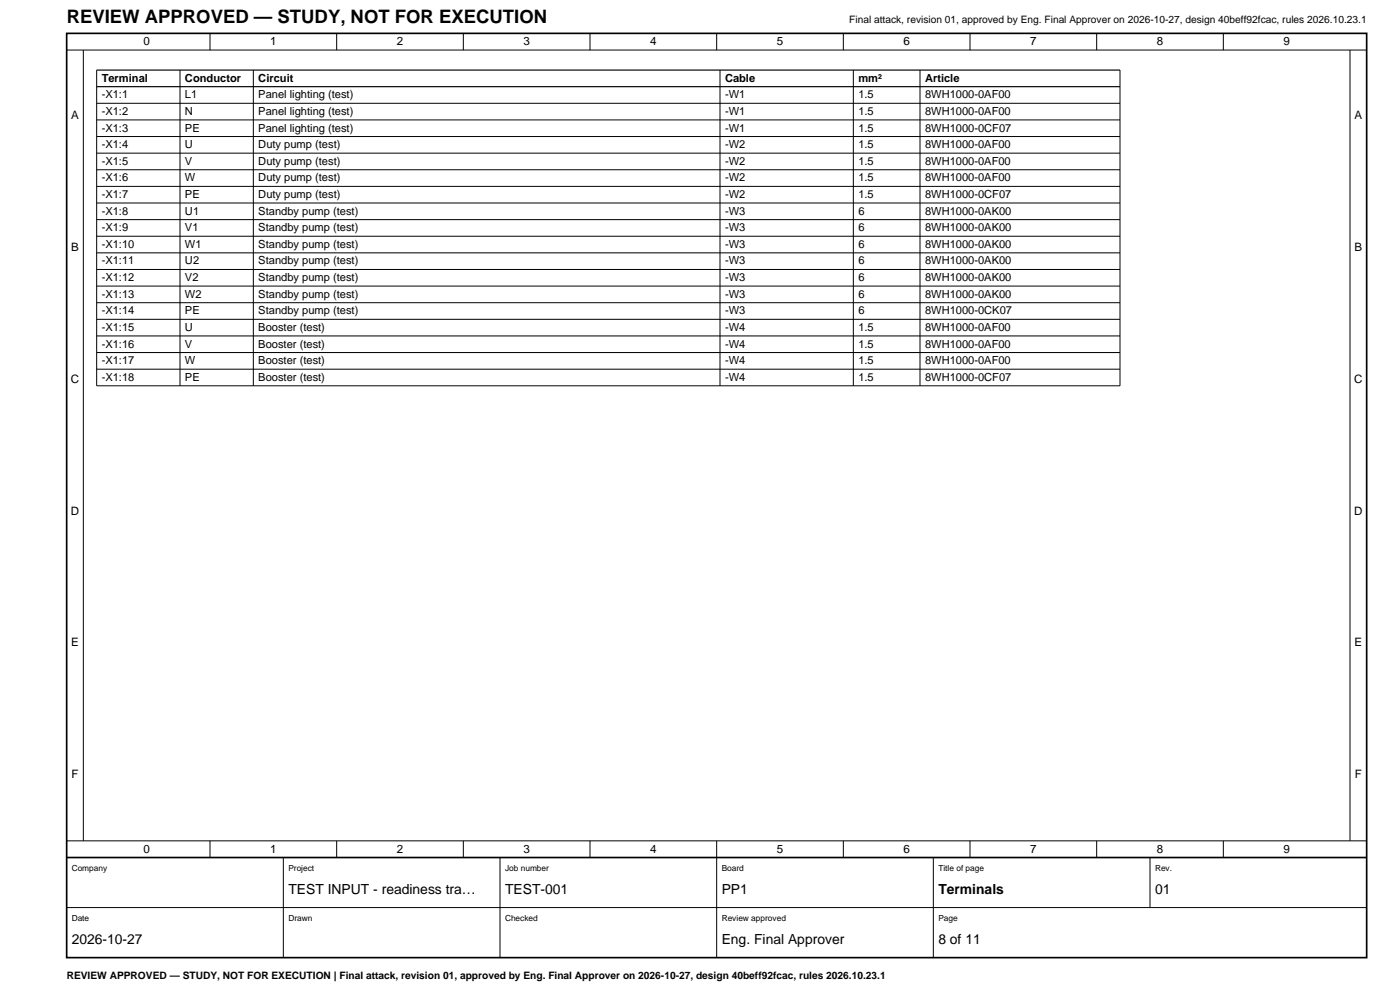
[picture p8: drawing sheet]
<svg xmlns="http://www.w3.org/2000/svg" width="420mm" height="297mm" viewBox="0 0 420 297" stroke-linecap="round" stroke-linejoin="round" font-family="sans-serif">
<defs><g id="words">
<text font-size="5.6" x="20" y="7">REVIEW APPROVED — STUDY, NOT FOR EXECUTION</text>
<g font-size="4.2">
<text x="86.5" y="268">TEST INPUT - readiness tra…</text>
<text x="151.5" y="268">TEST-001</text>
<text x="216.5" y="268">PP1</text>
<text x="281.5" y="268">Terminals</text>
<text x="346.5" y="268">01</text>
<text x="21.5" y="283">2026-10-27</text>
<text x="216.5" y="283">Eng. Final Approver</text>
<text x="281.5" y="283">8 of 11</text>
</g>
<g font-size="3.5">
<text x="43" y="13.6">0</text>
<text x="81" y="13.6">1</text>
<text x="119" y="13.6">2</text>
<text x="157" y="13.6">3</text>
<text x="195" y="13.6">4</text>
<text x="233" y="13.6">5</text>
<text x="271" y="13.6">6</text>
<text x="309" y="13.6">7</text>
<text x="347" y="13.6">8</text>
<text x="385" y="13.6">9</text>
<text x="21.3" y="35.7">A</text>
<text x="406.3" y="35.7">A</text>
<text x="21.3" y="75.2">B</text>
<text x="406.3" y="75.2">B</text>
<text x="21.2" y="114.7">C</text>
<text x="406.2" y="114.7">C</text>
<text x="21.2" y="154.2">D</text>
<text x="406.2" y="154.2">D</text>
<text x="21.3" y="193.7">E</text>
<text x="406.3" y="193.7">E</text>
<text x="21.4" y="233.2">F</text>
<text x="406.4" y="233.2">F</text>
<text x="43" y="255.6">0</text>
<text x="81" y="255.6">1</text>
<text x="119" y="255.6">2</text>
<text x="157" y="255.6">3</text>
<text x="195" y="255.6">4</text>
<text x="233" y="255.6">5</text>
<text x="271" y="255.6">6</text>
<text x="309" y="255.6">7</text>
<text x="347" y="255.6">8</text>
<text x="385" y="255.6">9</text>
</g>
<g font-size="3.3">
<text x="30.5" y="24.5">Terminal</text>
<text x="30.5" y="29.5">-X1:1</text>
<text x="55.5" y="24.5">Conductor</text>
<text x="55.5" y="29.5">L1</text>
<text x="77.5" y="24.5">Circuit</text>
<text x="77.5" y="29.5">Panel lighting (test)</text>
<text x="217.5" y="24.5">Cable</text>
<text x="217.5" y="29.5">-W1</text>
<text x="257.5" y="24.5">mm²</text>
<text x="257.5" y="29.5">1.5</text>
<text x="277.5" y="24.5">Article</text>
<text x="277.5" y="29.5">8WH1000-0AF00</text>
<text x="30.5" y="34.4">-X1:2</text>
<text x="55.5" y="34.4">N</text>
<text x="77.5" y="34.4">Panel lighting (test)</text>
<text x="217.5" y="34.4">-W1</text>
<text x="257.5" y="34.4">1.5</text>
<text x="277.5" y="34.4">8WH1000-0AF00</text>
<text x="30.5" y="39.4">-X1:3</text>
<text x="55.5" y="39.4">PE</text>
<text x="77.5" y="39.4">Panel lighting (test)</text>
<text x="217.5" y="39.4">-W1</text>
<text x="257.5" y="39.4">1.5</text>
<text x="277.5" y="39.4">8WH1000-0CF07</text>
<text x="30.5" y="44.4">-X1:4</text>
<text x="55.5" y="44.4">U</text>
<text x="77.5" y="44.4">Duty pump (test)</text>
<text x="217.5" y="44.4">-W2</text>
<text x="257.5" y="44.4">1.5</text>
<text x="277.5" y="44.4">8WH1000-0AF00</text>
<text x="30.5" y="49.4">-X1:5</text>
<text x="55.5" y="49.4">V</text>
<text x="77.5" y="49.4">Duty pump (test)</text>
<text x="217.5" y="49.4">-W2</text>
<text x="257.5" y="49.4">1.5</text>
<text x="277.5" y="49.4">8WH1000-0AF00</text>
<text x="30.5" y="54.4">-X1:6</text>
<text x="30.5" y="59.3">-X1:7</text>
<text x="55.5" y="54.4">W</text>
<text x="55.5" y="59.3">PE</text>
<text x="77.5" y="54.4">Duty pump (test)</text>
<text x="77.5" y="59.3">Duty pump (test)</text>
<text x="217.5" y="54.4">-W2</text>
<text x="217.5" y="59.3">-W2</text>
<text x="257.5" y="54.4">1.5</text>
<text x="257.5" y="59.3">1.5</text>
<text x="277.5" y="54.4">8WH1000-0AF00</text>
<text x="277.5" y="59.3">8WH1000-0CF07</text>
<text x="30.5" y="64.3">-X1:8</text>
<text x="55.5" y="64.3">U1</text>
<text x="77.5" y="64.3">Standby pump (test)</text>
<text x="217.5" y="64.3">-W3</text>
<text x="257.5" y="64.3">6</text>
<text x="277.5" y="64.3">8WH1000-0AK00</text>
<text x="30.5" y="69.3">-X1:9</text>
<text x="55.5" y="69.3">V1</text>
<text x="77.5" y="69.3">Standby pump (test)</text>
<text x="217.5" y="69.3">-W3</text>
<text x="257.5" y="69.3">6</text>
<text x="277.5" y="69.3">8WH1000-0AK00</text>
<text x="30.5" y="74.3">-X1:10</text>
<text x="55.5" y="74.3">W1</text>
<text x="77.5" y="74.3">Standby pump (test)</text>
<text x="217.5" y="74.3">-W3</text>
<text x="257.5" y="74.3">6</text>
<text x="277.5" y="74.3">8WH1000-0AK00</text>
<text x="30.5" y="79.3">-X1:11</text>
<text x="55.5" y="79.3">U2</text>
<text x="77.5" y="79.3">Standby pump (test)</text>
<text x="217.5" y="79.3">-W3</text>
<text x="257.5" y="79.3">6</text>
<text x="277.5" y="79.3">8WH1000-0AK00</text>
<text x="30.5" y="84.2">-X1:12</text>
<text x="30.5" y="89.2">-X1:13</text>
<text x="55.5" y="84.2">V2</text>
<text x="55.5" y="89.2">W2</text>
<text x="77.5" y="84.2">Standby pump (test)</text>
<text x="77.5" y="89.2">Standby pump (test)</text>
<text x="217.5" y="84.2">-W3</text>
<text x="217.5" y="89.2">-W3</text>
<text x="257.5" y="84.2">6</text>
<text x="257.5" y="89.2">6</text>
<text x="277.5" y="84.2">8WH1000-0AK00</text>
<text x="277.5" y="89.2">8WH1000-0AK00</text>
<text x="30.5" y="94.2">-X1:14</text>
<text x="55.5" y="94.2">PE</text>
<text x="77.5" y="94.2">Standby pump (test)</text>
<text x="217.5" y="94.2">-W3</text>
<text x="257.5" y="94.2">6</text>
<text x="277.5" y="94.2">8WH1000-0CK07</text>
<text x="30.5" y="99.2">-X1:15</text>
<text x="55.5" y="99.2">U</text>
<text x="77.5" y="99.2">Booster (test)</text>
<text x="217.5" y="99.2">-W4</text>
<text x="257.5" y="99.2">1.5</text>
<text x="277.5" y="99.2">8WH1000-0AF00</text>
<text x="30.5" y="104.2">-X1:16</text>
<text x="55.5" y="104.2">V</text>
<text x="77.5" y="104.2">Booster (test)</text>
<text x="217.5" y="104.2">-W4</text>
<text x="257.5" y="104.2">1.5</text>
<text x="277.5" y="104.2">8WH1000-0AF00</text>
<text x="30.5" y="109.1">-X1:17</text>
<text x="55.5" y="109.1">W</text>
<text x="77.5" y="109.1">Booster (test)</text>
<text x="217.5" y="109.1">-W4</text>
<text x="257.5" y="109.1">1.5</text>
<text x="277.5" y="109.1">8WH1000-0AF00</text>
<text x="30.5" y="114.1">-X1:18</text>
<text x="55.5" y="114.1">PE</text>
<text x="77.5" y="114.1">Booster (test)</text>
<text x="217.5" y="114.1">-W4</text>
<text x="257.5" y="114.1">1.5</text>
<text x="277.5" y="114.1">8WH1000-0CF07</text>
</g>
<g font-size="3.1">
<text x="254.8" y="7">Final attack, revision 01, approved by Eng. Final Approver on 2026-10-27, design 40beff92fcac, rules 2026.10.23.1</text>
<text x="20" y="293.5">REVIEW APPROVED — STUDY, NOT FOR EXECUTION | Final attack, revision 01, approved by Eng. Final Approver on 2026-10-27, design 40beff92fcac, rules 2026.10.23.1</text>
</g>
<g font-size="2.5">
<text x="21.5" y="261">Company</text>
<text x="86.5" y="261">Project</text>
<text x="151.5" y="261">Job number</text>
<text x="216.5" y="261">Board</text>
<text x="281.5" y="261">Title of page</text>
<text x="346.5" y="261">Rev.</text>
<text x="21.5" y="276">Date</text>
<text x="86.5" y="276">Drawn</text>
<text x="151.5" y="276">Checked</text>
<text x="216.5" y="276">Review approved</text>
<text x="281.5" y="276">Page</text>
</g>
</g></defs>
<path d="M29 21h307M29 26h307" fill="none" stroke="#000" stroke-width=".35"/>
<g fill="none" stroke="#000" stroke-width=".3">
<path d="M20 15h390M25 15v237M63 10v5M101 10v5M139 10v5M177 10v5M215 10v5M253 10v5M291 10v5M329 10v5M367 10v5M405 15v237"/>
<path d="M29 31h307M29 35.9h307M29 21v94.6h307v-94.6M54 21v94.6M76 21v94.6M216 21v94.6M256 21v94.6M276 21v94.6M29 40.9h307M29 45.9h307M29 50.9h307M29 55.9h307"/>
<path d="M29 60.8h307M29 65.8h307M29 70.8h307M29 75.8h307M29 80.8h307M29 85.7h307M29 90.7h307M29 95.7h307M29 100.7h307M29 105.7h307M29 110.6h307M20 252h390"/>
<path d="M63 252v5M85 257v30M101 252v5M139 252v5M150 257v30M177 252v5M215 252v35M253 252v5M280 257v30M291 252v5M329 252v5M345 257v15"/>
<path d="M367 252v5M20 272h390"/>
</g>
<path d="M20 10h390v277h-390zM20 257h390" fill="none" stroke="#000" stroke-width=".5"/>
<use href="#words"/>
</svg>
